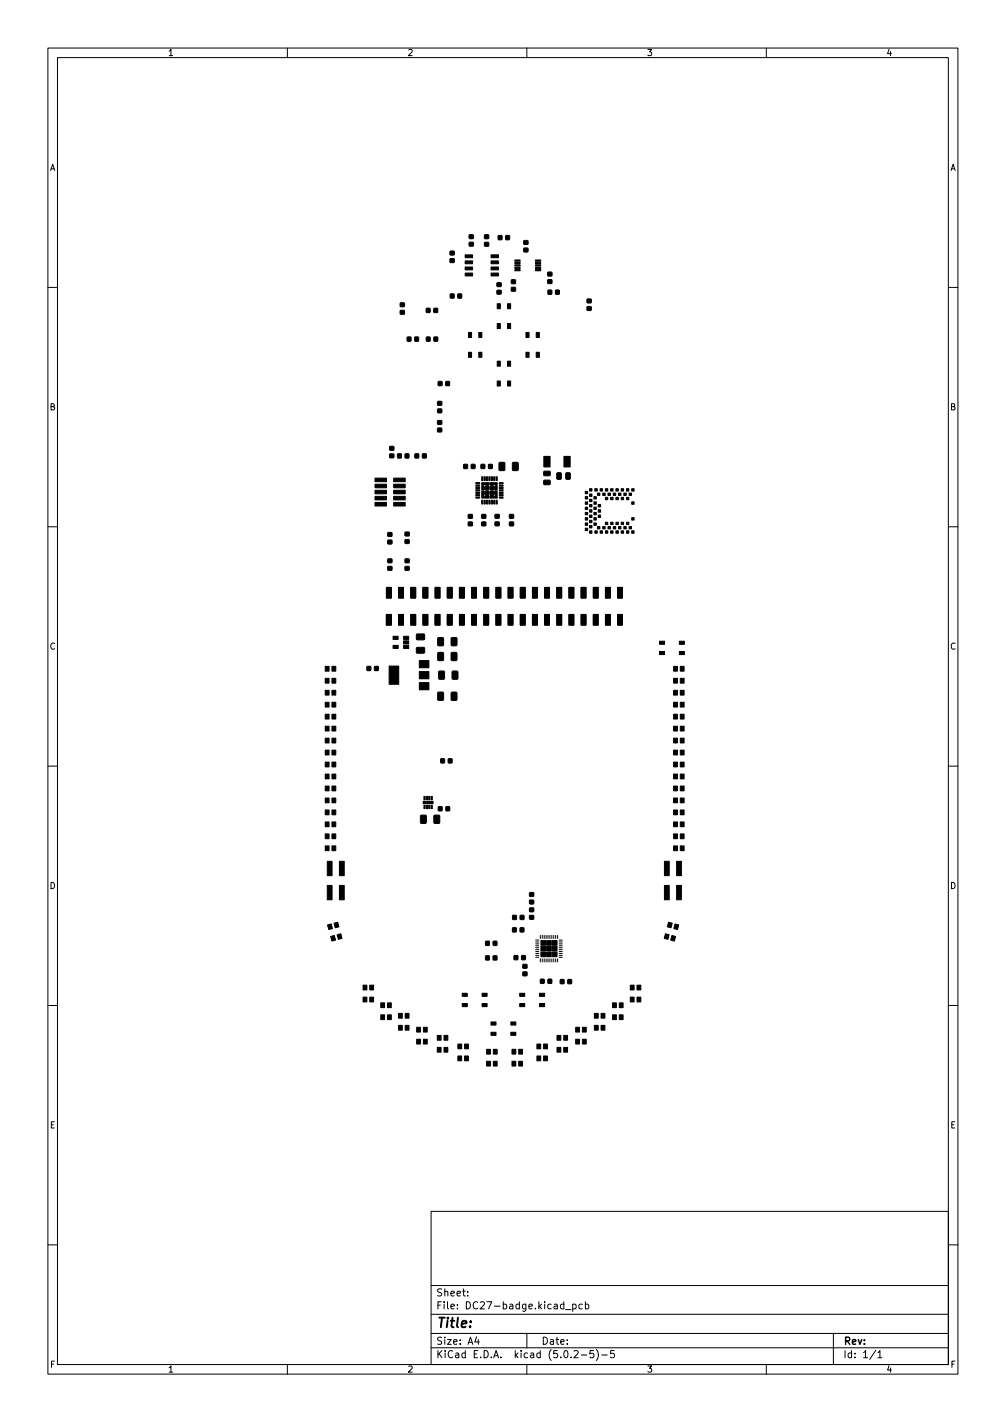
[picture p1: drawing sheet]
<svg xmlns="http://www.w3.org/2000/svg" width="210mm" height="297mm" viewBox="0 0 210 297" stroke-linecap="round" stroke-linejoin="round" font-family="sans-serif">
<defs><g id="words">
<text font-size="2.8" x="91" y="277.3">Title:</text>
<g font-size="2.1">
<text x="91" y="273.5">File: DC27-badge.kicad_pcb</text>
<text x="91" y="270.8">Sheet:</text>
<text x="91" y="280.9">Size: A4</text>
<text x="113" y="280.9">Date:</text>
<text x="176" y="280.9">Rev:</text>
<text x="91" y="283.7">KiCad E.D.A. kicad (5.0.2-5)-5</text>
<text x="176" y="283.7">Id: 1/1</text>
</g>
<g font-size="1.8">
<text x="35" y="11.7">1</text>
<text x="85" y="11.7">2</text>
<text x="135" y="11.7">3</text>
<text x="185" y="11.7">4</text>
<text x="10.3" y="35.7">A</text>
<text x="198.4" y="35.7">A</text>
<text x="10.3" y="85.7">B</text>
<text x="198.4" y="85.7">B</text>
<text x="10.3" y="135.7">C</text>
<text x="198.4" y="135.7">C</text>
<text x="10.3" y="185.7">D</text>
<text x="198.4" y="185.7">D</text>
<text x="10.4" y="235.7">E</text>
<text x="198.4" y="235.7">E</text>
<text x="10.4" y="285.7">F</text>
<text x="35" y="286.7">1</text>
<text x="85" y="286.7">2</text>
<text x="135" y="286.7">3</text>
<text x="185" y="286.7">4</text>
<text x="198.5" y="285.7">F</text>
</g>
</g></defs>
<g fill="none" stroke="#000" stroke-width=".21">
<path d="M10 10h190v277h-190zM12 12h186v273h-186zM60 10v2M110 10v2M160 10v2M10 60h2M198 60h2M10 110h2M198 110h2M10 160h2M198 160h2M111.8 200h.7"/>
<path d="M111.8 199.6h.7M111.8 199.2h.7M111.8 198.8h.7M111.8 198.4h.7M111.8 198h.7M111.8 197.6h.7M111.8 197.2h.7M111.8 196.8h.7M111.8 196.4h.7M112.8 195.4v.6M113.2 195.4v.6M113.6 195.4v.6"/>
<path d="M114 195.4v.6M114.4 195.4v.6M114.8 195.4v.6M115.2 195.4v.6M115.6 195.4v.6M116 195.4v.6M116.4 195.4v.6M116.7 200h.7M116.7 199.6h.7M116.7 199.2h.7M116.7 198.8h.7M116.7 198.4h.7"/>
<path d="M116.7 198h.7M116.7 197.6h.7M116.7 197.2h.7M116.7 196.8h.7M116.7 196.4h.7M10 210h2M112.8 200.3v.6M113.2 200.3v.6M113.6 200.3v.6M114 200.3v.6M114.4 200.3v.6M114.8 200.3v.6"/>
<path d="M115.2 200.3v.6M115.6 200.3v.6M116 200.3v.6M116.4 200.3v.6M198 210h2M90 253h108v32h-108zM10 260h2M90 278.5h108M90 274.5h108M90 268.5h108M97.7 270.6v.1M97.7 269.8v.1"/>
<path d="M99.5 279.2l-.3 1.1h.9M99.9 279.8v1M110 278.5v3M118.1 273.6h1.1M119.6 272.5l.4-.1 .3 .3-.1 .6h-.6M119.6 272.4v1.5M121.6 272.5l-.4-.1-.3 .3 .1 .6h.6M122.2 272.5l.5-.1 .2 .3-.1 .6h-.6M122.2 271.9v1.5M174 278.5v6.5M198 260h2M60 285v2"/>
<path d="M90 281.5h108M110 285v2M119.9 282.3l.5-.2 .3 .4-.9 1.1h.9M121.4 283h1.1M123.9 282.1h-.7v.7l.2-.1 .5 .1 .1 .2-.1 .5-.2 .1-.5-.1M124.5 281.9a1.72 1.72 0 0 1 0 2.3M125.7 283h1.1M128.2 282.1h-.7l-.1 .7 .3-.1 .5 .1 .1 .2-.1 .5-.2 .1-.6-.1M160 285v2M182.9 282l-1.3 2M183.3 282.5l.4-.4v1.5M183.3 283.6h.9"/>
</g>
<g fill="#000" stroke="#000" stroke-width=".21">
<path d="M94 52.5h.8v.7h-.8zM94 54.1l.8-.1v.8h-.8zM97.1 53.2h1.6v.6h-1.6zM97.1 54.5h1.6v.6h-1.6zM97.1 55.8h1.6v.6h-1.6zM97.1 57h1.6v.6h-1.6zM98 50.6h.8v.8h-.8zM98 49.1l.8-.1v.8h-.8zM101.2 49.1h.8v.7h-.8zM101.2 50.7l.8-.1v.8h-.8zM102.5 57h1.6v.6h-1.6zM102.5 55.8h1.6v.6h-1.6z"/>
<path d="M102.5 54.5h1.6v.6h-1.6zM102.5 53.2h1.6v.6h-1.6zM103.8 59.1h.8v.7h-.8zM104 49.2h.8v.9l-.8-.1zM105.6 49.2h.8l-.1 .9-.7-.1zM106.8 58.5h.8v.7h-.8zM106.8 60.1l.8-.1v.8h-.8zM107.5 54.3h1.1v.3h-1.1zM107.5 54.8h1.1v.3h-1.1zM107.5 55.3h1.1v.3h-1.1zM107.5 55.8h1.1v.3h-1.1zM107.5 56.3h1.1v.3h-1.1z"/>
<path d="M109.4 50.3h.8v.7h-.8zM109.4 51.9l.8-.1v.8h-.8zM111.8 56.3h1.1v.3h-1.1zM111.8 55.8h1.1v.3h-1.1zM111.8 55.3h1.1v.3h-1.1zM111.8 54.8h1.1v.3h-1.1zM111.8 54.3h1.1v.3h-1.1zM114.4 58.5l.8-.1v.8h-.8zM114.4 56.9h.8v.7h-.8zM83.6 63.3h.8v.7h-.8zM83.6 64.9l.8-.1v.8h-.8zM85 70.4h.8v.9l-.8-.1z"/>
<path d="M86.6 70.4h.8l-.1 .9-.7-.1zM89 64.4h.8v.9l-.8-.1zM89 70.4h.8v.9l-.8-.1zM90.6 64.4h.8l-.1 .9-.7-.1zM90.6 70.4h.8l-.1 .9-.7-.1zM91.5 79.7h.8v.8h-.8zM93.1 79.7h.8l-.1 .8h-.7zM94 61.4h.8v.9l-.8-.1zM95.6 61.4h.8l-.1 .9-.7-.1zM97.8 73.6h.7v1h-.7zM97.8 69.4h.7v1.1h-.7zM100 73.6h.6v1h-.6z"/>
<path d="M100 69.4h.6v1.1h-.6zM103.8 75.4h.7v1.1h-.7zM103.8 63.4h.7v1.1h-.7zM103.8 67.6h.7v1h-.7zM103.8 60.7l.8-.1v.8h-.8zM106 75.4h.6v1.1h-.6zM106 63.4h.6v1.1h-.6zM106 67.6h.6v1h-.6zM109.8 69.4h.7v1.1h-.7zM109.8 73.6h.7v1h-.7zM112 69.4h.6v1.1h-.6zM112 73.6h.6v1h-.6z"/>
<path d="M114.4 60.6h.8v.9l-.8-.1zM116 60.6h.8l-.1 .9-.7-.1zM122.6 62.5h.8v.7h-.8zM122.6 64.1l.8-.1v.8h-.8zM81.4 94.9l.8-.1v.8h-.8zM81.4 93.3h.8v.7h-.8zM83 94.8h.8v.9l-.8-.1zM84.6 94.8h.8l-.1 .9-.7-.1zM86.7 94.8h.7v.9l-.8-.1zM88.2 94.8h.8v.9l-.8-.1zM91.4 85.5l.8-.1v.8h-.8zM91.4 83.9h.8v.7h-.8z"/>
<path d="M91.4 89.5l.8-.1v.8h-.8zM91.4 87.9h.8v.7h-.8zM96.8 97h.8v.9l-.8-.1zM98.4 97h.8l-.1 .9-.7-.1zM100.6 99.6h.2v.8l-.2-.1zM100.5 97h.7v.9l-.8-.1zM101.1 99.6h.2v.8l-.2-.1zM101.6 99.6h.2v.8l-.2-.1zM102.1 99.6h.2v.8l-.2-.1zM102 97h.8v.9l-.8-.1zM102.6 99.6h.2v.8l-.2-.1zM103.1 99.6h.2v.8l-.2-.1z"/>
<path d="M103.6 99.6h.2v.8l-.2-.1zM103.8 79.6h.7v1h-.7zM104.2 96.6l1.2 .1-.1 1.6-1.1-.1zM106 79.6h.6v1h-.6zM107 96.6l1.2 .1-.1 1.6-1.1-.1zM113.6 98.5h1.2l.1 .8h-1.3zM113.5 95.3h1.3v2.2h-1.3zM116.3 98.8h.9l-.1 1.3-.8-.1zM118.2 98.8h.8v1.3l-.8-.1zM117.8 95.3h1.3v2.2h-1.3zM78.3 99.9h2.4v.7h-2.4zM78.3 101.1h2.4v.8h-2.4z"/>
<path d="M78.3 102.4h2.4v.8h-2.4zM78.3 103.7h2.4v.7h-2.4zM78.3 105h2.4v.7h-2.4zM81 112.9l.8-.1v.8h-.8zM81 111.3h.8v.7h-.8zM81 116.8h.8v.7h-.8zM81 118.4l.8-.1v.8h-.8zM82.2 99.9h2.4v.7h-2.4zM82.2 101.1h2.4v.8h-2.4zM82.2 102.4h2.4v.8h-2.4zM82.2 103.7h2.4v.7h-2.4zM82.2 105h2.4v.7h-2.4z"/>
<path d="M84.6 111.2h.8v.7h-.8zM84.6 112.8h.8v.7h-.8zM84.6 116.8h.8v.7h-.8zM84.6 118.4h.8v.7h-.8zM97.8 109.1l.8-.1v.8h-.8zM97.8 107.5h.8v.7h-.8zM99.4 100.8h.7v.2l-.7 .1zM99.4 101.3h.7v.2l-.7 .1zM99.4 101.8h.7v.2l-.7 .1zM99.4 102.3h.7v.2l-.7 .1zM99.4 102.8h.7v.2l-.7 .1zM99.4 103.3h.7v.2l-.7 .1z"/>
<path d="M99.4 103.8h.7v.2l-.7 .1zM100.6 103.5h.4l.1 .2v.3h-.5zM100.6 104.5h.2v.8l-.2-.1zM100.6 100.8h.5v.4l-.1 .2h-.4zM100.6 101.5l.5 .2-.1 .6h-.4zM100.6 102.5l.5 .2-.1 .6h-.4zM101.1 104.5h.2v.8l-.2-.1zM100.6 107.5h.8v.7h-.8zM100.6 109.1h.8v.7h-.8zM101.4 103.5h.6l.1 .5h-.8zM101.6 104.5h.2v.8l-.2-.1zM101.4 101.6h.6v.7h-.6z"/>
<path d="M101.4 102.6h.6v.7h-.6zM101.3 100.8h.8v.5l-.7 .1zM102.1 104.5h.2v.8l-.2-.1zM102.4 103.5h.6l.1 .5h-.8zM102.6 104.5h.2v.8l-.2-.1zM102.4 101.6h.6v.7h-.6zM102.4 102.6h.6v.7h-.6zM102.3 100.8h.8v.5l-.7 .1zM103.4 103.5h.4v.5h-.5v-.3zM103.1 104.5h.2v.8l-.2-.1zM103.4 101.5h.4v.8l-.5-.1zM103.4 102.5h.4v.8l-.5-.1z"/>
<path d="M103.3 100.8h.5v.6h-.4l-.1-.2zM103.6 104.5h.2v.8l-.2-.1zM103.4 109.1l.8-.1v.8h-.8zM103.4 107.5h.8v.7h-.8zM104.3 103.8h.7v.2l-.7 .1zM104.3 103.3h.7v.2l-.7 .1zM104.3 102.8h.7v.2l-.7 .1zM104.3 102.3h.7v.2l-.7 .1zM104.3 101.8h.7v.2l-.7 .1zM104.3 101.3h.7v.2l-.7 .1zM104.3 100.8h.7v.2l-.7 .1zM106.4 107.5h.8v.7h-.8z"/>
<path d="M106.4 109.1l.8-.1v.8h-.8zM113.6 100.4l1.2-.1 .1 .9h-1.3zM122.2 102.6h.5v.5h-.5zM122.2 103.7h.5v.5h-.5zM122.2 104.8h.5v.5h-.5zM122.2 105.9h.5v.5h-.5zM122.2 107h.5v.5h-.5zM122.2 108.1h.5v.5h-.5zM122.2 109.2h.5v.5h-.5zM122.2 110.3h.5v.5h-.5zM123.1 102.1h.5v.5h-.5zM123.1 103.2h.5v.5h-.5z"/>
<path d="M123.1 104.3h.5v.5h-.5zM123.1 105.4h.5v.5h-.5zM123.1 106.5h.5v.5h-.5zM123.1 107.6h.5v.5h-.5zM123.1 108.7h.5v.5h-.5zM123.1 109.8h.5v.5h-.5zM123.1 110.9h.5v.5h-.5zM124 103.7h.5v.5h-.5zM124 104.8h.5v.5h-.5zM124 105.9h.5v.5h-.5zM124 107h.5v.5h-.5zM124 108.1h.5v.5h-.5z"/>
<path d="M124 109.2h.5v.5h-.5zM124.2 102.1h.5v.5h-.5zM124.2 110.9h.5v.5h-.5zM124.8 103h.4v.5h-.4zM124.8 110h.4v.5h-.4zM124.9 105.4h.5v.5h-.5zM124.9 106.5h.5v.5h-.5zM124.9 107.6h.5v.5h-.5zM125.3 102.1h.5v.5h-.5zM125.3 110.9h.5v.5h-.5zM125.8 103h.6v.5h-.6zM125.8 110h.6v.5h-.6z"/>
<path d="M126.4 102.1h.5v.5h-.5zM126.4 110.9h.5v.5h-.5zM126.4 103.9h.5v.5h-.5zM126.4 109.1h.5v.5h-.5zM126.9 103h.6v.5h-.6zM126.9 110h.6v.5h-.6zM127.5 102.1h.5v.5h-.5zM127.5 110.9h.5v.5h-.5zM127.5 103.9h.5v.5h-.5zM127.5 109.1h.5v.5h-.5zM128.1 103h.4v.5h-.4zM128.1 110h.4v.5h-.4z"/>
<path d="M128.6 102.1h.5v.5h-.5zM128.6 110.9h.5v.5h-.5zM128.6 103.9h.5v.5h-.5zM128.6 109.1h.5v.5h-.5zM129.2 103h.4v.5h-.4zM129.2 110h.4v.5h-.4zM129.7 102.1h.5v.5h-.5zM129.7 110.9h.5v.5h-.5zM129.7 103.9h.5v.5h-.5zM129.7 109.1h.5v.5h-.5zM130.2 103h.6v.5h-.6zM130.2 110h.6v.5h-.6z"/>
<path d="M130.8 102.1h.5v.5h-.5zM130.8 110.9h.5v.5h-.5zM130.8 103.9h.5v.5h-.5zM130.8 109.1h.5v.5h-.5zM131.4 103h.4v.5h-.4zM131.4 110h.4v.5h-.4zM131.9 102.1h.5v.5h-.5zM131.9 110.9h.5v.5h-.5zM131.9 108.1h.5v.5h-.5zM131.9 104.8h.5v.5h-.5zM67.9 139.2h.8v1h-.8zM69.3 139.2h.8v1h-.8z"/>
<path d="M76.6 139.2h.8v.9l-.8-.1zM78.2 139.2h.8l-.1 .9-.7-.1zM80.6 128.4h1.1v2.2h-1.1zM80.7 122.7h1v2.2h-1zM80.7 128.4h1v2.2h-1zM82.1 132.9h1v.7h-1zM82.1 134.8h1v.7h-1zM83.2 122.7h1.1v2.2h-1.1zM83.2 128.4h1.1v2.2h-1.1zM81.3 139.1h2v3.8h-2zM84.3 134.8h1v.7h-1zM84.3 133.9h1v.6h-1z"/>
<path d="M84.3 132.9h1v.7h-1zM85.8 122.7h1v2.2h-1zM85.8 128.4h1v2.2h-1zM88.3 122.7h1v2.2h-1zM88.3 128.4h1v2.2h-1zM87 132.5h1.6v1.1h-1.6zM87 135.3h1.6v1.1h-1.6zM87.5 138h2v1.5h-2zM90.8 128.4h1.1v2.2h-1.1zM90.8 122.7h1.1v2.2h-1.1zM91.4 133.2l1.2 .1-.1 1.6-1.1-.1zM91.4 136.3l1.2 .1-.1 1.6-1.1-.1z"/>
<path d="M93.4 128.4h1v2.2h-1zM93.4 122.7h1v2.2h-1zM94.2 133.2l1.2 .1-.1 1.6-1.1-.1zM94.2 136.3l1.2 .1-.1 1.6-1.1-.1zM95.9 122.7h1.1v2.2h-1.1zM95.9 128.4h1.1v2.2h-1.1zM98.5 122.7h1v2.2h-1zM98.5 128.4h1v2.2h-1zM101 122.7h1v2.2h-1zM101 128.4h1v2.2h-1zM103.5 122.7h1.1v2.2h-1.1zM103.5 128.4h1.1v2.2h-1.1z"/>
<path d="M106.1 122.7h1v2.2h-1zM106.1 128.4h1v2.2h-1zM108.6 122.7h1.1v2.2h-1.1zM108.6 128.4h1.1v2.2h-1.1zM111.2 122.7h1v2.2h-1zM111.2 128.4h1v2.2h-1zM113.7 122.7h1v2.2h-1zM113.7 128.4h1v2.2h-1zM116.2 122.7h1.1v2.2h-1.1zM116.2 128.4h1.1v2.2h-1.1zM116.3 122.7h1v2.2h-1zM116.3 128.4h1v2.2h-1z"/>
<path d="M118.8 122.7h1v2.2h-1zM118.8 128.4h1v2.2h-1zM121.3 122.7h1.1v2.2h-1.1zM121.3 128.4h1.1v2.2h-1.1zM123.9 122.7h1v2.2h-1zM123.9 128.4h1v2.2h-1zM126.4 122.7h1v2.2h-1zM126.4 128.4h1v2.2h-1zM128.9 122.7h1.1v2.2h-1.1zM128.9 128.4h1.1v2.2h-1.1zM129 122.7h1v2.2h-1zM129 128.4h1v2.2h-1z"/>
<path d="M137.7 133.9h1.1v.7h-1.1zM137.7 136.1h1.1v.6h-1.1zM141.8 133.9h1.1v.7h-1.1zM141.8 136.1h1.1v.6h-1.1zM67.9 154.2h.8v1h-.8zM67.9 156.7h.8v1h-.8zM67.9 159.2h.8v1h-.8zM67.9 151.7h.8v1h-.8zM67.9 149.2h.8v1h-.8zM67.9 144.2h.8v1h-.8zM67.9 146.7h.8v1h-.8zM67.9 141.7h.8v1h-.8z"/>
<path d="M69.3 156.7h.8v1h-.8zM69.3 154.2h.8v1h-.8zM69.3 159.2h.8v1h-.8zM69.3 149.2h.8v1h-.8zM69.3 151.7h.8v1h-.8zM69.3 146.7h.8v1h-.8zM69.3 144.2h.8v1h-.8zM69.3 141.7h.8v1h-.8zM87.5 140.3h2v1.5h-2zM87.5 142.6h2v1.5h-2zM91.4 144.6l1.2 .1-.1 1.6-1.1-.1zM91.6 140.2l1.2 .1-.1 1.6-1.1-.1z"/>
<path d="M92 158.5h.8v.9l-.8-.1zM93.6 158.5h.8l-.1 .9-.7-.1zM94.2 144.6l1.2 .1-.1 1.6-1.1-.1zM94.4 140.2l1.2 .1-.1 1.6-1.1-.1zM140.6 149.2h.8v1h-.8zM140.6 151.7h.8v1h-.8zM140.6 141.7h.8v1h-.8zM140.6 139.2h.8v1h-.8zM140.6 144.2h.8v1h-.8zM140.6 146.7h.8v1h-.8zM140.6 154.2h.8v1h-.8zM140.6 156.7h.8v1h-.8z"/>
<path d="M142 151.7h.8v1h-.8zM142 149.2h.8v1h-.8zM142 139.2h.8v1h-.8zM142 141.7h.8v1h-.8zM142 146.7h.8v1h-.8zM142 144.2h.8v1h-.8zM142 156.7h.8v1h-.8zM142 154.2h.8v1h-.8zM67.9 161.7h.8v1h-.8zM67.9 164.2h.8v1h-.8zM67.9 166.7h.8v1h-.8zM67.9 171.7h.8v1h-.8z"/>
<path d="M67.9 169.2h.8v1h-.8zM67.9 174.2h.8v1h-.8zM67.9 176.7h.8v1h-.8zM68.3 179.9h1v3h-1zM69.3 161.7h.8v1h-.8zM69.3 166.7h.8v1h-.8zM69.3 164.2h.8v1h-.8zM69.3 169.2h.8v1h-.8zM69.3 171.7h.8v1h-.8zM69.3 176.7h.8v1h-.8zM69.3 174.2h.8v1h-.8zM70.9 179.9h1v3h-1z"/>
<path d="M88.5 168.2h.3v.7h-.3zM88.5 166.4h.3v.7h-.3zM87.8 170.3l1.2 .1-.1 1.6-1.1-.1zM88.4 167.4h.6v.5h-.6zM89 168.2h.3v.7h-.3zM89 166.4h.3v.7h-.3zM89.1 167.4h.6v.5h-.6zM89.5 168.2h.3v.7h-.3zM89.5 166.4h.3v.7h-.3zM90 168.2h.3v.7h-.3zM90 166.4h.3v.7h-.3zM89.8 167.4h.6v.5h-.6z"/>
<path d="M90.6 170.3l1.2 .1-.1 1.6-1.1-.1zM91.5 168.5h.8v.9l-.8-.1zM93.1 168.5h.8l-.1 .9-.7-.1zM138.7 179.9h1v3h-1zM141.3 179.9h1v3h-1zM140.6 161.7h.8v1h-.8zM140.6 159.2h.8v1h-.8zM140.6 164.2h.8v1h-.8zM140.6 166.7h.8v1h-.8zM140.6 171.7h.8v1h-.8zM140.6 169.2h.8v1h-.8zM140.6 174.2h.8v1h-.8z"/>
<path d="M140.6 176.7h.8v1h-.8zM142 159.2h.8v1h-.8zM142 161.7h.8v1h-.8zM142 166.7h.8v1h-.8zM142 164.2h.8v1h-.8zM142 169.2h.8v1h-.8zM142 171.7h.8v1h-.8zM142 176.7h.8v1h-.8zM142 174.2h.8v1h-.8zM68.3 185h1v3h-1zM68.4 193.2l.8-.2 .2 1-.8 .2zM69 195.6l.8-.2 .3 1-.8 .2z"/>
<path d="M69.7 192.8l.8-.2 .3 1-.8 .2zM70.4 195.3l.8-.2 .2 .9-.8 .2zM70.9 185h1v3h-1zM101.4 196.6l.8 .1-.1 .8-.7-.1zM101.4 199.7h.8v.8h-.8zM103 196.6l.7 .1v.8l-.7-.1zM103 199.7h.7v.8h-.7zM107 193.8h.8v.9l-.8-.1zM107.1 191.2h.7v.9l-.8-.1zM107.4 199.6h.7v.9l-.8-.1zM108.6 193.8h.8l-.1 .9-.7-.1zM108.6 191.2h.8v.8h-.8z"/>
<path d="M108.9 199.6h.8v.9l-.8-.1zM110.6 191.3h.8v.7h-.8zM110.6 189.7h.8v.7h-.8zM110.6 188.1l.8-.1v.8h-.8zM110.6 186.5h.8v.7h-.8zM112.9 196.5h1v1h-1zM112.9 197.7h1v1h-1zM112.9 198.9h1v1h-1zM114.1 196.5h1v1h-1zM114.1 197.7h1v1h-1zM114.1 198.9h1v1h-1zM115.3 196.5h1v1h-1z"/>
<path d="M115.3 197.7h1v1h-1zM115.3 198.9h1v1h-1zM138.7 185h1v3h-1zM138.9 195.1l.8 .2-.2 .9-.8-.2zM139.6 192.6l.8 .2-.3 1-.8-.2zM140.3 195.4l.8 .2-.3 1-.8-.2zM141.3 185h1v3h-1zM140.9 193l.8 .2-.2 1-.8-.2zM75.8 208.3h.8v1h-.8zM75.8 205.8h.8v1h-.8zM77.2 205.8h.8v1h-.8zM77.2 208.3h.8v1h-.8z"/>
<path d="M79.5 209.5h.8v1h-.8zM79.5 212h.8v1h-.8zM80.9 212h.8v1h-.8zM80.9 209.5h.8v1h-.8zM83.2 214.2h.8v1h-.8zM83.2 211.7h.8v1h-.8zM84.6 211.7h.8v1h-.8zM84.6 214.2h.8v1h-.8zM87 214.6h.8v1h-.8zM87 217.1h.8v1h-.8zM88.4 217.1h.8v1h-.8zM88.4 214.6h.8v1h-.8z"/>
<path d="M91.3 218.8h.8v1h-.8zM91.3 216.3h.8v1h-.8zM92.7 216.3h.8v1h-.8zM92.7 218.8h.8v1h-.8zM95.6 218.1h.8v1h-.8zM97 218.1h.8v1h-.8zM96.5 207.5h1.1v.6h-1.1zM96.5 209.6h1.1v.7h-1.1zM101.6 219.2h.8v1h-.8zM100.7 207.5h1v.6h-1zM100.7 209.6h1v.7h-1zM103 219.2h.8v1h-.8z"/>
<path d="M102.5 215.6h1.1v.7h-1.1zM102.5 213.5h1.1v.6h-1.1zM106.7 215.6h1v.7h-1zM106.7 213.5h1v.6h-1zM108.5 209.6h1.1v.7h-1.1zM108.5 207.5h1.1v.6h-1.1zM109.2 201.5h.8v.7h-.8zM109.2 203.1l.8-.1v.8h-.8zM112.1 218.1h.8v1h-.8zM112.9 204.6h.7v.8h-.8zM112.7 209.6h1v.7h-1zM112.7 207.5h1v.6h-1z"/>
<path d="M113.5 218.1h.8v1h-.8zM114.4 204.6h.8v.8h-.8zM116.3 216.3h.8v1h-.8zM116.3 218.8h.8v1h-.8zM117 204.6l.8 .1-.1 .8-.7-.1zM117.7 218.8h.8v1h-.8zM117.7 216.3h.8v1h-.8zM118.6 204.6l.7 .1v.8l-.7-.1zM120.2 217.1h.8v1h-.8zM120.2 214.6h.8v1h-.8zM121.6 214.6h.8v1h-.8zM121.6 217.1h.8v1h-.8z"/>
<path d="M124.1 211.7h.8v1h-.8zM124.1 214.2h.8v1h-.8zM125.5 214.2h.8v1h-.8zM125.5 211.7h.8v1h-.8zM127.9 212h.8v1h-.8zM127.9 209.5h.8v1h-.8zM129.3 209.5h.8v1h-.8zM129.3 212h.8v1h-.8zM131.6 205.8h.8v1h-.8zM131.6 208.3h.8v1h-.8zM133 208.3h.8v1h-.8zM133 205.8h.8v1h-.8z"/>
<path d="M95.6 220.6h.8v1h-.8zM97 220.6h.8v1h-.8zM101.6 221.7h.8v1h-.8zM103 221.7h.8v1h-.8zM106.9 219.2h.8v1h-.8zM106.9 221.7h.8v1h-.8zM108.3 221.7h.8v1h-.8zM108.3 219.2h.8v1h-.8zM112.1 220.6h.8v1h-.8zM113.5 220.6h.8v1h-.8z"/>
</g>
<use href="#words"/>
</svg>
